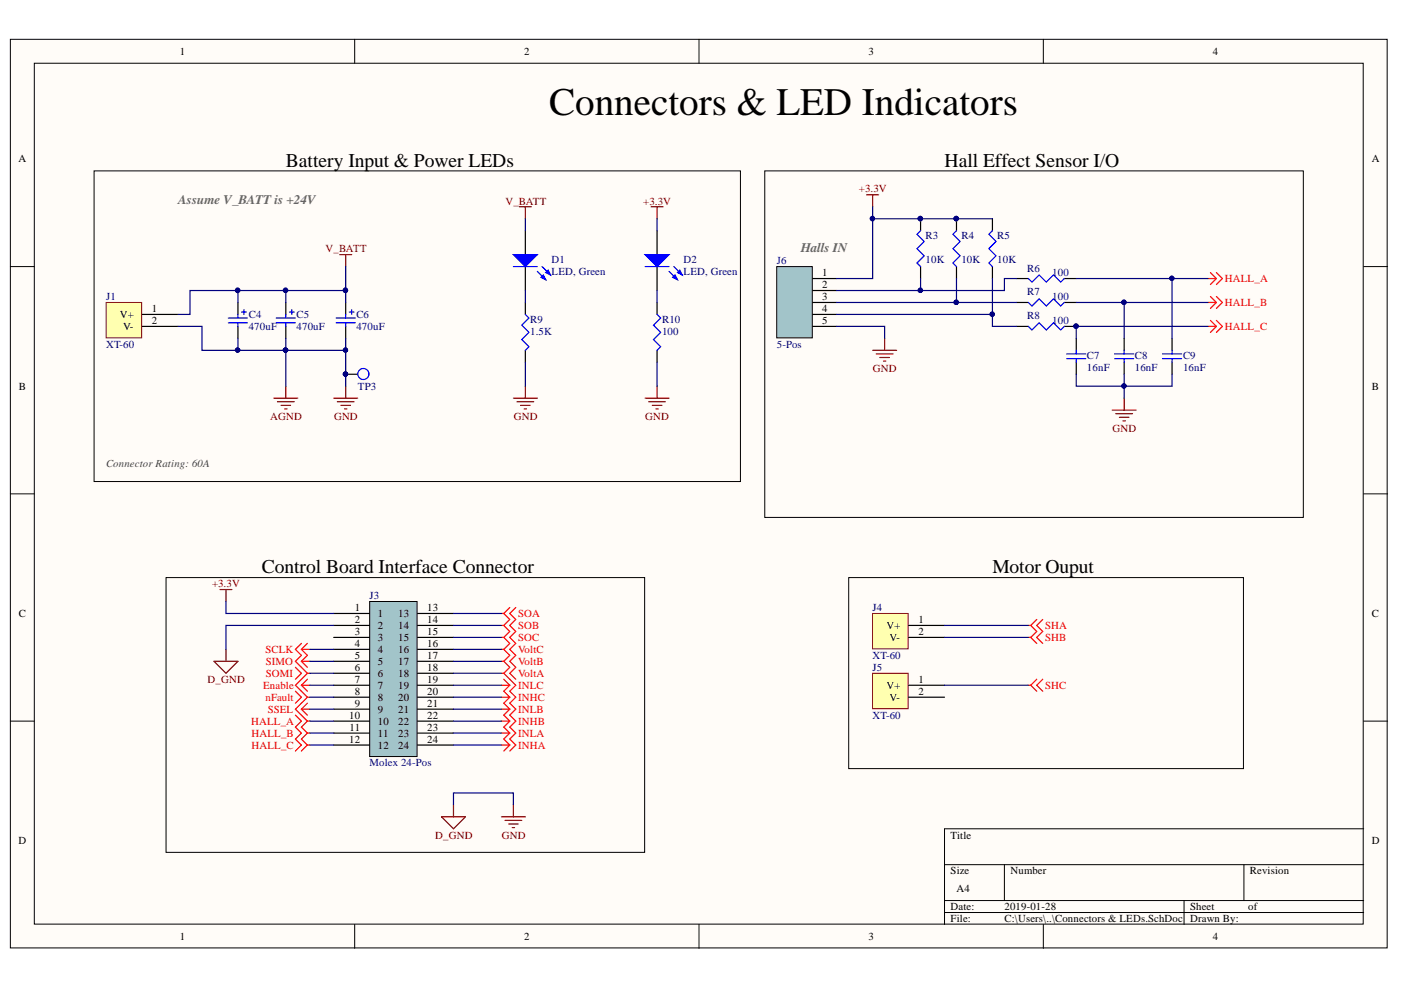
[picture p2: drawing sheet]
<svg xmlns="http://www.w3.org/2000/svg" width="297mm" height="210mm" viewBox="0 0 297 210" stroke-linecap="round" stroke-linejoin="round" font-family="sans-serif">
<defs><g id="words">
<text font-size="8.3" x="116.5" y="24.3">Connectors &amp; LED Indicators</text>
<g font-size="4.1">
<text x="60.6" y="35.4">Battery Input &amp; Power LEDs</text>
<text x="200.3" y="35.4">Hall Effect Sensor I/O</text>
<text x="55.5" y="121.6">Control Board Interface Connector</text>
<text x="210.4" y="121.6">Motor Ouput</text>
</g>
<g font-size="2.8" fill="#666">
<text x="37.8" y="43.2">Assume V_BATT is +24V</text>
<text x="169.8" y="53.3">Halls IN</text>
</g>
<g font-size="2.3">
<text x="38.1" y="11.6">1</text>
<text x="111.1" y="11.6">2</text>
<text x="184.1" y="11.6">3</text>
<text x="257.2" y="11.6">4</text>
<text x="3.9" y="34.4">A</text>
<text x="290.9" y="34.4">A</text>
<text x="174.3" y="58.6">1</text>
<text x="174.3" y="61.1">2</text>
<text x="174.3" y="63.6">3</text>
<text x="25.4" y="67.4">V+</text>
<text x="26.1" y="70">V-</text>
<text x="32.2" y="66.2">1</text>
<text x="32.2" y="68.7">2</text>
<text x="174.3" y="66.2">4</text>
<text x="174.3" y="68.7">5</text>
<text x="4" y="82.6">B</text>
<text x="290.9" y="82.6">B</text>
<text x="4" y="130.8">C</text>
<text x="75.2" y="129.6">1</text>
<text x="80.1" y="130.8">1</text>
<text x="84.4" y="130.8">13</text>
<text x="90.6" y="129.6">13</text>
<text x="290.9" y="130.8">C</text>
<text x="75.2" y="132.1">2</text>
<text x="75.2" y="134.6">3</text>
<text x="75.2" y="137.2">4</text>
<text x="80.1" y="133.4">2</text>
<text x="80.1" y="135.9">3</text>
<text x="84.4" y="133.4">14</text>
<text x="84.4" y="135.9">15</text>
<text x="90.6" y="132.1">14</text>
<text x="90.6" y="134.6">15</text>
<text x="90.6" y="137.2">16</text>
<text x="187.9" y="133.4">V+</text>
<text x="188.6" y="135.9">V-</text>
<text x="194.7" y="132.1">1</text>
<text x="194.7" y="134.6">2</text>
<text x="75.2" y="139.7">5</text>
<text x="75.2" y="142.2">6</text>
<text x="80.1" y="141">5</text>
<text x="80.1" y="143.5">6</text>
<text x="80.1" y="138.4">4</text>
<text x="84.4" y="138.4">16</text>
<text x="84.4" y="141">17</text>
<text x="84.4" y="143.5">18</text>
<text x="90.6" y="139.7">17</text>
<text x="90.6" y="142.2">18</text>
<text x="75.2" y="144.8">7</text>
<text x="75.2" y="147.3">8</text>
<text x="75.2" y="149.8">9</text>
<text x="80.1" y="146">7</text>
<text x="80.1" y="148.6">8</text>
<text x="84.4" y="146">19</text>
<text x="84.4" y="148.6">20</text>
<text x="90.6" y="144.8">19</text>
<text x="90.6" y="147.3">20</text>
<text x="90.6" y="149.8">21</text>
<text x="187.9" y="146">V+</text>
<text x="188.6" y="148.6">V-</text>
<text x="194.7" y="144.8">1</text>
<text x="194.7" y="147.3">2</text>
<text x="74" y="152.4">10</text>
<text x="74.1" y="154.9">11</text>
<text x="80.1" y="151.1">9</text>
<text x="80.1" y="153.6">10</text>
<text x="84.4" y="151.1">21</text>
<text x="84.4" y="153.6">22</text>
<text x="90.6" y="152.4">22</text>
<text x="90.6" y="154.9">23</text>
<text x="74" y="157.4">12</text>
<text x="80.1" y="156.2">11</text>
<text x="80.1" y="158.7">12</text>
<text x="84.4" y="156.2">23</text>
<text x="84.4" y="158.7">24</text>
<text x="90.6" y="157.4">24</text>
<text x="3.9" y="179">D</text>
<text x="201.6" y="177.8">Title</text>
<text x="290.9" y="179">D</text>
<text x="201.6" y="185.4">Size</text>
<text x="214.2" y="185.4">Number</text>
<text x="265" y="185.4">Revision</text>
<text x="202.8" y="189.2">A4</text>
<text x="201.6" y="193">Date:</text>
<text x="201.6" y="195.5">File:</text>
<text x="213" y="193">2019-01-28</text>
<text x="213" y="195.5">C:\Users\..\Connectors &amp; LEDs.SchDoc</text>
<text x="252.3" y="193">Sheet</text>
<text x="252.3" y="195.5">Drawn By:</text>
<text x="264.6" y="193">of</text>
<text x="38.1" y="199.3">1</text>
<text x="111.1" y="199.3">2</text>
<text x="184.1" y="199.3">3</text>
<text x="257.2" y="199.3">4</text>
</g>
<g font-size="2.3" fill="#800000">
<text x="182.1" y="40.8">+3.3V</text>
<text x="107.2" y="43.4">V_BATT</text>
<text x="136.4" y="43.4">+3.3V</text>
<text x="69" y="53.5">V_BATT</text>
<text x="185.1" y="78.8">GND</text>
<text x="57.3" y="89">AGND</text>
<text x="70.8" y="89">GND</text>
<text x="108.9" y="89">GND</text>
<text x="136.8" y="89">GND</text>
<text x="235.9" y="91.5">GND</text>
<text x="45" y="124.5">+3.3V</text>
<text x="44" y="144.8">D_GND</text>
<text x="92.3" y="177.8">D_GND</text>
<text x="106.4" y="177.8">GND</text>
</g>
<g font-size="2.3" fill="#000080">
<text x="196.2" y="50.7">R3</text>
<text x="203.8" y="50.7">R4</text>
<text x="211.4" y="50.7">R5</text>
<text x="117" y="55.8">D1</text>
<text x="117" y="58.3">LED, Green</text>
<text x="144.9" y="55.8">D2</text>
<text x="144.9" y="58.3">LED, Green</text>
<text x="164.7" y="56.1">J6</text>
<text x="196.2" y="55.8">10K</text>
<text x="203.8" y="55.8">10K</text>
<text x="211.4" y="55.8">10K</text>
<text x="217.8" y="57.6">R6</text>
<text x="223.1" y="58.6">100</text>
<text x="22.5" y="63.6">J1</text>
<text x="217.8" y="62.6">R7</text>
<text x="223.1" y="63.6">100</text>
<text x="52.7" y="67.4">C4</text>
<text x="52.7" y="70">470uF</text>
<text x="62.9" y="67.4">C5</text>
<text x="62.9" y="70">470uF</text>
<text x="75.6" y="67.4">C6</text>
<text x="75.6" y="70">470uF</text>
<text x="112.4" y="71">1.5K</text>
<text x="112.4" y="68.5">R9</text>
<text x="140.4" y="71">100</text>
<text x="140.4" y="68.5">R10</text>
<text x="217.8" y="67.7">R8</text>
<text x="223.1" y="68.7">100</text>
<text x="22.5" y="73.8">XT-60</text>
<text x="164.7" y="73.8">5-Pos</text>
<text x="230.5" y="76.1">C7</text>
<text x="240.6" y="76.1">C8</text>
<text x="250.8" y="76.1">C9</text>
<text x="75.9" y="82.6">TP3</text>
<text x="230.5" y="78.6">16nF</text>
<text x="240.6" y="78.6">16nF</text>
<text x="250.8" y="78.6">16nF</text>
<text x="78.3" y="127">J3</text>
<text x="185" y="129.6">J4</text>
<text x="185" y="139.7">XT-60</text>
<text x="185" y="142.2">J5</text>
<text x="185" y="152.4">XT-60</text>
<text x="78.3" y="162.5">Molex 24-Pos</text>
</g>
<g font-size="2.3" fill="#f00">
<text x="259.7" y="59.9">HALL_A</text>
<text x="259.7" y="64.9">HALL_B</text>
<text x="259.7" y="70">HALL_C</text>
<text x="109.9" y="130.8">SOA</text>
<text x="109.9" y="135.9">SOC</text>
<text x="109.9" y="133.4">SOB</text>
<text x="221.6" y="133.4">SHA</text>
<text x="221.6" y="135.9">SHB</text>
<text x="56.3" y="138.4">SCLK</text>
<text x="56.4" y="141">SIMO</text>
<text x="56.4" y="143.5">SOMI</text>
<text x="109.9" y="138.4">VoltC</text>
<text x="109.9" y="141">VoltB</text>
<text x="109.9" y="143.5">VoltA</text>
<text x="55.8" y="146">Enable</text>
<text x="56.3" y="148.6">nFault</text>
<text x="109.9" y="146">INLC</text>
<text x="109.9" y="148.6">INHC</text>
<text x="221.6" y="146">SHC</text>
<text x="53.2" y="153.6">HALL_A</text>
<text x="56.8" y="151.1">SSEL</text>
<text x="109.9" y="153.6">INHB</text>
<text x="109.9" y="151.1">INLB</text>
<text x="53.3" y="156.2">HALL_B</text>
<text x="53.3" y="158.7">HALL_C</text>
<text x="109.9" y="156.2">INLA</text>
<text x="109.9" y="158.7">INHA</text>
</g>
<text font-size="2.3" fill="#434343" x="22.5" y="99.1">Connector Rating: 60A</text>
</g></defs>
<g fill="#fffcf8" stroke="#000" stroke-width=".21">
<path d="M2.2 8.3h291.9v192.7h-291.9z"/>
<path d="M7.3 13.4h281.7v182.5h-281.7z"/>
</g>
<g fill="none" stroke="#000" stroke-width=".21">
<path d="M75.2 8.3v5.1M148.2 8.3v5.1M221.2 8.3v5.1M19.9 36.2h137.1v65.9h-137.1zM162.1 36.2h114.2v73.5h-114.2zM2.2 56.5h5.1M289.1 56.5h5.1M2.2 104.7h5.1M289.1 104.7h5.1M2.2 152.9h5.1M289.1 152.9h5.1M289.1 175.7h-88.8v20.3"/>
<path d="M75.2 196v5.1M148.2 196v5.1M200.3 183.3h88.8M200.3 190.9h88.8M200.3 193.5h88.8M213 183.3v7.6M221.2 196v5.1M251 190.9v5.1M263.7 183.3v7.6"/>
</g>
<g fill="none" stroke="#800000" stroke-width=".25">
<path d="M110.1 43.8h2.6M111.4 43.8v2.6M138 43.8h2.6M139.3 43.8v2.6M183.8 41.3h2.5M185 41.3v2.5M185 74.3h5.1M185.8 75h3.5M186.5 75.8h2.1M187.3 76.6h.5M187.6 71.7v2.6M58.1 84.4h5"/>
<path d="M58.8 85.2h3.6M59.6 85.9h2M60.3 86.7h.6M60.6 81.9v2.5M70.8 84.4h5M71.5 85.2h3.6M72.3 85.9h2M73 86.7h.5M73.3 81.9v2.5M108.8 84.4h5.1M109.6 85.2h3.6M110.4 85.9h2"/>
<path d="M111.1 86.7h.5M111.4 81.9v2.5M136.8 84.4h5.1M137.5 85.2h3.6M138.3 85.9h2M139.1 86.7h.5M139.3 81.9v2.5M235.8 87h5.1M236.6 87.7h3.5M237.3 88.5h2.1M238.1 89.2h.5M238.3 84.4v2.6"/>
</g>
<path d="M256.1 59.1h1.8M256.6 57.8l1.3 1.3M257.9 59.1l-1.3 1.2M257.9 57.8l1.3 1.3-1.3 1.2M256.1 64.1h1.8M256.1 69.2h1.8M256.6 62.9l1.3 1.2M256.6 67.9l1.3 1.3M257.9 64.1l-1.3 1.3M257.9 62.9l1.3 1.2-1.3 1.3M257.9 69.2l-1.3 1.3M257.9 67.9l1.3 1.3-1.3 1.3" fill="none" stroke="#f00" stroke-width=".25"/>
<g fill="none" stroke="#000" stroke-width=".25">
<path d="M111.4 48.9v5.1M111.4 56.5v5.1M195.2 46.4v2.5M195.2 56.5v2.6M202.8 46.4v2.5M202.8 56.5v2.6M210.4 46.4v2.5M210.4 56.5v2.6M215.5 59.1h2.5M225.6 59.1h2.6M111.4 64.1v2.6M111.4 74.3v2.5"/>
<path d="M139.3 64.1v2.6M139.3 74.3v2.5M215.5 64.1h2.5M215.5 69.2h2.5M225.6 64.1h2.6M225.6 69.2h2.6"/>
</g>
<g fill="#000080" stroke="#000080" stroke-width=".21">
<circle cx="195.1" cy="46.3" r=".46"/>
<circle cx="202.7" cy="46.3" r=".47"/>
<circle cx="228.1" cy="69.2" r=".46"/>
</g>
<path d="M195.2 48.9l-.8 .8 1.5 1.5-1.5 1.5 1.5 1.5-1.5 1.6 .8 .7M202.8 48.9l-.8 .8 1.6 1.5-1.6 1.5 1.6 1.5-1.6 1.6 .8 .7M210.4 48.9l-.7 .8 1.5 1.5-1.5 1.5 1.5 1.5-1.5 1.6 .7 .7M218 59.1l.8 .7 1.5-1.5 1.5 1.5 1.6-1.5 1.5 1.5 .7-.7M111.4 66.7l.7 .7-1.5 1.5 1.5 1.6-1.5 1.5 1.5 1.5-.7 .8M139.3 66.7l.8 .7-1.5 1.5 1.5 1.6-1.5 1.5 1.5 1.5-.8 .8M218 64.1l.8 .8 1.5-1.5 1.5 1.5 1.6-1.5 1.5 1.5 .7-.8M218 69.2l.8 .8 1.5-1.6 1.5 1.6 1.6-1.6 1.5 1.6 .7-.8" fill="none" stroke="#00f" stroke-width=".25"/>
<path d="M108.8 54h5.1l-2.5 2.5z" fill="#00f"/>
<path d="M108.8 54h5.1l-2.5 2.5zM113.9 57.5l1.8 1.8M114.9 56.5l1.8 1.8" fill="none" stroke="#00f" stroke-width=".25"/>
<path d="M114.7 58.8l.5-.5 .5 1z" fill="#00f"/>
<path d="M114.7 58.8l.5-.5 .5 1z" fill="none" stroke="#00f" stroke-width=".25"/>
<path d="M115.7 57.8l.5-.5 .5 1z" fill="#00f"/>
<path d="M108.8 56.5h5.1M115.7 57.8l.5-.5 .5 1z" fill="none" stroke="#00f" stroke-width=".25"/>
<path d="M139.3 48.9v5.1M139.3 56.5v5.1" fill="none" stroke="#000" stroke-width=".25"/>
<path d="M136.8 54h5.1l-2.6 2.5z" fill="#00f"/>
<path d="M136.8 54h5.1l-2.6 2.5zM141.9 57.5l1.7 1.8M142.9 56.5l1.7 1.8" fill="none" stroke="#00f" stroke-width=".25"/>
<path d="M142.6 58.8l.5-.5 .5 1z" fill="#00f"/>
<path d="M142.6 58.8l.5-.5 .5 1z" fill="none" stroke="#00f" stroke-width=".25"/>
<path d="M143.6 57.8l.5-.5 .5 1z" fill="#00f"/>
<path d="M136.8 56.5h5.1M143.6 57.8l.5-.5 .5 1z" fill="none" stroke="#00f" stroke-width=".25"/>
<path d="M72 54h2.6M73.3 54v2.5" fill="none" stroke="#800000" stroke-width=".25"/>
<path d="M179.9 122.5h83.7v40.5h-83.7z" fill="none" stroke="#000" stroke-width=".21"/>
<path d="M22.5 64.1h7.5v7.5h-7.5z" fill="#ffffb0" stroke="#800000" stroke-width=".21"/>
<g fill="none" stroke="#000" stroke-width=".25">
<path d="M30.1 66.7h7.6M30.1 69.2h7.6M50.4 64.1v2.6M50.4 69.2v2.5M60.6 64.1v2.6M60.6 69.2v2.5M73.3 64.1v2.6M73.3 69.2v2.5M228.2 71.7v2.6M228.2 76.8v2.5M238.3 71.7v2.6M238.3 76.8v2.5"/>
<path d="M248.5 71.7v2.6M248.5 76.8v2.5"/>
</g>
<g fill="none" stroke="#00f" stroke-width=".25">
<path d="M48.4 67.4h4.1M48.4 68.4h4.1M50.4 66.7v.7M50.4 68.4v.8M51.2 66.2h1M51.7 65.7v1M58.6 67.4h4M58.6 68.4h4M60.6 66.7v.7M60.6 68.4v.8M61.4 66.2h1M61.9 65.7v1"/>
<path d="M71.3 67.4h4M71.3 68.4h4M73.3 66.7v.7M73.3 68.4v.8M74.1 66.2h1M74.6 65.7v1M226.2 75h4M226.2 76.1h4M228.2 74.3v.7M228.2 76.1v.7M236.3 75h4.1M236.3 76.1h4.1"/>
<path d="M238.3 74.3v.7M238.3 76.1v.7M246.5 75h4M246.5 76.1h4M248.5 74.3v.7M248.5 76.1v.7"/>
</g>
<path d="M78.4 127.5h10v32.9h-10z" fill="#a2c4c9" stroke="#000" stroke-width=".21"/>
<g fill="none" stroke="#000" stroke-width=".25">
<path d="M73.3 79.3h2.5M70.8 130.1h7.6M70.8 132.6h7.6M70.8 135.1h7.6M70.8 137.7h7.6M88.5 130.1h7.6M88.5 132.6h7.6M88.5 135.1h7.6M88.5 137.7h7.6M70.8 140.2h7.6M70.8 142.8h7.6M70.8 145.3h7.6"/>
<path d="M70.8 147.8h7.6M70.8 150.4h7.6M70.8 155.4h7.6M70.8 158h7.6M70.8 152.9h7.6M88.5 140.2h7.6M88.5 142.8h7.6M88.5 145.3h7.6M88.5 147.8h7.6M88.5 150.4h7.6M88.5 155.4h7.6M88.5 158h7.6"/>
<path d="M88.5 152.9h7.6"/>
</g>
<circle cx="73.2" cy="79.3" r=".46" fill="#000080" stroke="#000080" stroke-width=".21"/>
<circle cx="77" cy="79.3" r="1.17" fill="none" stroke="#00f" stroke-width=".25"/>
<g fill="none" stroke="#f00" stroke-width=".25">
<path d="M63.9 137.7l1.3 1.2-1.3 1.3M63.9 136.4l-1.3 1.3 1.3 1.2-1.3 1.3 2.6 2.6M63.9 137.7h1.8M65.2 136.4l-1.3 1.3M106.3 137.7h.5M106.3 135.1h.5M106.3 132.6h.5M106.3 130.1h.5M106.8 137.7l1.3 1.2-1.3 1.3M106.8 135.1l1.3 1.3-1.3 1.3M106.8 132.6l1.3 1.3-1.3 1.2M106.8 130.1l1.3 1.2-1.3 1.3"/>
<path d="M108.1 128.8l-1.3 1.3M109.4 128.8l-1.3 1.3 1.3 1.2-1.3 1.3 1.3 1.3-1.3 1.2 1.3 1.3-1.3 1.3 1.3 1.2-1.3 1.3 1.3 1.3-1.3 1.3 1.3 1.2M62.6 141.5l1.3 1.3-1.3 1.2M62.6 146.6l1.3 1.2-1.3 1.3M62.6 151.6l1.3 1.3-1.3 1.3 1.3 1.2-1.3 1.3 1.3 1.3-1.3 1.2M63.9 140.2l1.3 1.3M63.9 140.2h1.8M63.9 145.3l1.3 1.3M63.9 145.3h1.8M63.9 150.4l1.3 1.2M63.9 150.4h1.8M65.2 144l-1.3 1.3"/>
<path d="M65.2 142.8l-2.6 2.5 2.6 2.5M65.2 142.8h.5M65.2 147.8l-2.6 2.6 2.6 2.5M65.2 147.8h.5M65.2 149.1l-1.3 1.3M65.2 152.9l-1.3 1.3 1.3 1.2M65.2 152.9h.5M65.2 155.4l-1.3 1.3 1.3 1.3M65.2 155.4h.5M65.2 158l-1.3 1.2M65.2 158h.5M106.3 140.2h.5"/>
<path d="M106.3 142.8h.5M106.8 140.2l1.3 1.3-1.3 1.3M106.8 142.8l1.3 1.2"/>
</g>
<path d="M46.6 125h2.6M47.9 125v2.5M47.9 137.7v2.5M45.4 140.2h5l-2.5 2.6zM93.6 173.2h5.1l-2.6 2.5zM96.1 170.6v2.6M106.3 173.2h5.1M107.1 173.9h3.5M107.8 174.7h2.1M108.6 175.5h.5M108.8 170.6v2.6" fill="none" stroke="#800000" stroke-width=".25"/>
<path d="M35.2 122.5h101.5v58.2h-101.5z" fill="none" stroke="#000" stroke-width=".21"/>
<path d="M185 130.1h7.5v7.5h-7.5z" fill="#ffffb0" stroke="#800000" stroke-width=".21"/>
<path d="M192.6 132.6h7.7M192.6 135.1h7.7" fill="none" stroke="#000" stroke-width=".25"/>
<path d="M185 142.8h7.5v7.5h-7.5z" fill="#ffffb0" stroke="#800000" stroke-width=".21"/>
<path d="M192.6 145.3h7.7M192.6 147.8h7.7" fill="none" stroke="#000" stroke-width=".25"/>
<path d="M164.7 56.5h7.5v15.1h-7.5z" fill="#a2c4c9" stroke="#000" stroke-width=".21"/>
<path d="M172.3 59.1h5.1M172.3 61.6h5.1M172.3 64.1h5.1M172.3 66.7h5.1M172.3 69.2h5.1" fill="none" stroke="#000" stroke-width=".25"/>
<g fill="none" stroke="#f00" stroke-width=".25">
<path d="M218 132.6h.5M218 135.1h.5M218.5 132.6l1.3 1.3-1.3 1.2M218.5 135.1l1.3 1.3M219.8 131.3l-1.3 1.3M221.1 131.3l-1.3 1.3 1.3 1.3-1.3 1.2 1.3 1.3M106.3 145.3h1.8M106.3 155.4h1.8M106.3 158h1.8M106.3 152.9h1.8M106.3 150.4h1.8M106.3 147.8h1.8"/>
<path d="M106.8 144l1.3 1.3M108.1 155.4l-1.3 1.3 1.3 1.3M108.1 152.9l-1.3 1.3 1.3 1.2M108.1 144l1.3 1.3-1.3 1.3 1.3 1.2-1.3 1.3 1.3 1.3-1.3 1.2 1.3 1.3-1.3 1.3 1.3 1.2-1.3 1.3 1.3 1.3-1.3 1.2M108.1 158l-1.3 1.2M108.1 150.4l-1.3 1.2 1.3 1.3M108.1 145.3l-1.3 1.3 1.3 1.2M108.1 147.8l-1.3 1.3 1.3 1.3M218 145.3h.5M218.5 145.3l1.3 1.3M219.8 144l-1.3 1.3M221.1 144l-1.3 1.3 1.3 1.3"/>
</g>
<g fill="none" stroke="#000080" stroke-width=".25">
<path d="M73.3 56.5v7.6M111.4 46.4v2.5M139.3 46.4v2.5M185 46.4h25.4M185 43.8v15.3h-7.6M195.2 59.1v2.5M202.8 59.1v5M210.4 59.1v7.6M215.5 59.1h-2.5v2.5h-35.6M228.2 59.1h27.9M248.5 59.1v12.6M37.7 69.2h5.1v5.1h30.5v7.6"/>
<path d="M50.4 61.6v2.5M50.4 71.7v2.6M60.6 61.6v2.5M60.6 71.7v10.2M73.3 61.6h-33v5.1h-2.6M73.3 71.7v2.6M111.4 61.6v2.5M111.4 76.8v5.1M139.3 61.6v2.5M139.3 76.8v5.1M177.4 69.2h10.2v2.5M177.4 66.7h33v2.5h5.1"/>
<path d="M177.4 64.1h38.1M228.2 79.3v2.6h10.1v2.5M228.2 64.1h27.9M238.3 79.3v2.6h10.2v-2.6M238.3 64.1v7.6M256.1 69.2h-27.9v2.5M47.9 127.5v2.6h22.9M65.7 137.7h5.1M70.8 132.6h-22.9v5.1M96.1 135.1h10.2M96.1 132.6h10.2M96.1 137.7h10.2"/>
<path d="M96.1 130.1h10.2M200.3 135.1h17.7M200.3 132.6h17.7M65.7 158h5.1M65.7 155.4h5.1M65.7 152.9h5.1M65.7 150.4h5.1M65.7 147.8h5.1M65.7 145.3h5.1M65.7 142.8h5.1M65.7 140.2h5.1M96.1 158h10.2"/>
<path d="M96.1 155.4h10.2M96.1 152.9h10.2M96.1 150.4h10.2M96.1 147.8h10.2M96.1 145.3h10.2M96.1 142.8h10.2M96.1 140.2h10.2M200.3 145.3h17.7M96.1 170.6v-2.5h12.7v2.5"/>
</g>
<g fill="#000080" stroke="#000080" stroke-width=".21">
<circle cx="238.3" cy="64.1" r=".46"/>
<circle cx="248.5" cy="59" r=".46"/>
<circle cx="238.3" cy="81.8" r=".46"/>
<circle cx="60.5" cy="61.6" r=".47"/>
<circle cx="60.5" cy="74.2" r=".46"/>
<circle cx="50.4" cy="61.6" r=".47"/>
<circle cx="228.1" cy="69.2" r=".46"/>
<circle cx="195.1" cy="61.6" r=".46"/>
<circle cx="210.4" cy="66.6" r=".46"/>
<circle cx="202.7" cy="64.1" r=".47"/>
<circle cx="202.7" cy="46.3" r=".47"/>
<circle cx="195.1" cy="46.3" r=".46"/>
<circle cx="185" cy="46.3" r=".46"/>
<circle cx="73.2" cy="61.6" r=".46"/>
<circle cx="50.4" cy="74.2" r=".46"/>
<circle cx="73.2" cy="74.2" r=".46"/>
<circle cx="73.2" cy="79.3" r=".46"/>
</g>
<use href="#words"/>
</svg>
